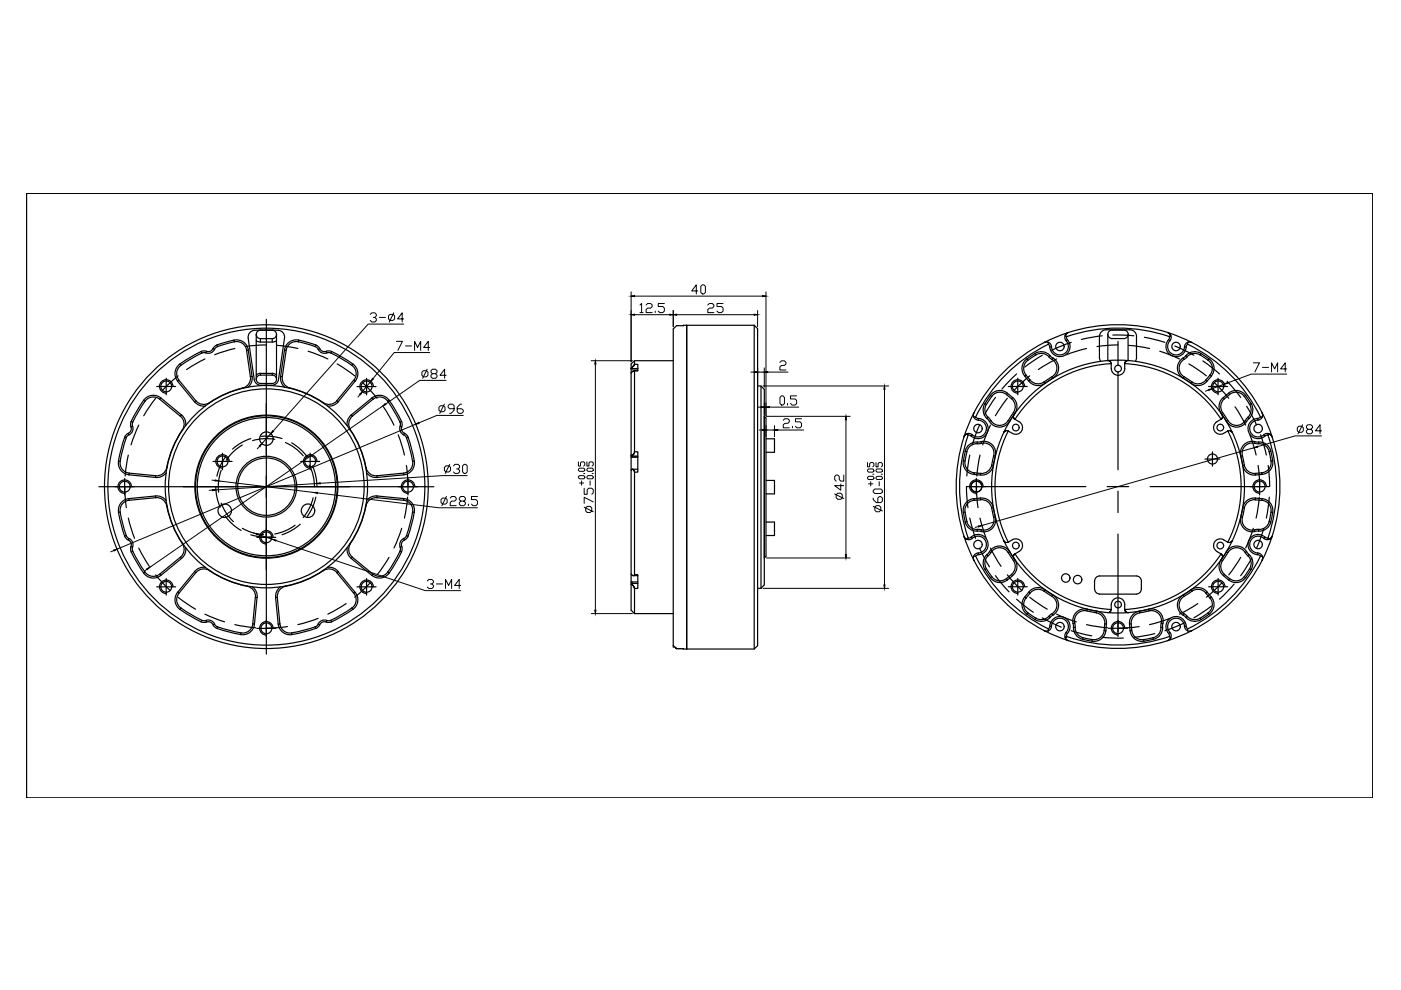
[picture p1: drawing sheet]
<svg xmlns="http://www.w3.org/2000/svg" width="297mm" height="210mm" viewBox="0 0 297 210" stroke-linecap="round" stroke-linejoin="round" font-family="sans-serif">
<!-- layer: 0 -->
<g fill="none" stroke="#000" stroke-width=".25">
<path d="M5.6 41h285.4v128.1h-285.4zM37.8 79.7l-3.3 3M38.2 77.2l.1 .3M38.2 77.2a2.51 2.51 0 0 0-.5 3.6M38.4 77.5a2.15 2.15 0 0 0-.5 3.1M42.8 74.9l-.2-.4-4.4 2.7M42.8 74.9l-4.4 2.6M43.4 76.1l-3.8 2.3M43.8 74.5l-.2 .3M43.8 74.5l-.6-.1-.6 .1M45.2 73.9a1.07 1.07 0 0 1-1.4 .6M46 73.2l.1 .3-.6 .6"/>
<path d="M46 73.2l-.5 .3-.3 .4 .3 .2a1.54 1.54 0 0 1-2.1 .7l-.6 .1M49.6 72.1l-3.6 1M49.7 72.5l-3.6 1M49.8 73.9l-4.3 1.3M52.6 74.2l-.3 .1 .8 5.6 .3-.1M52.6 74.2l.8 5.6M52.7 74.2a2.51 2.51 0 0 0-3.1-2.1l.1 .4a2.13 2.13 0 0 1 2.6 1.8M53.1 79.9a2.15 2.15 0 0 1-1.6 2.4M53.5 79.8a2.51 2.51 0 0 1-.9 2.3M53.9 70a1.46 1.46 0 0 0-1.3 1.7l1.3 8.8a1.54 1.54 0 0 0 1.9 1.2h1.3a1.54 1.54 0 0 0 1.9-1.2l1.3-8.8a1.58 1.58 0 0 0-2-1.7h-4.4M54.3 72.3l.9 .2M54.3 70.9v9.5"/>
<path d="M54.3 70.9a.9 .9 0 0 1 .9-.9h2.5a.87 .87 0 0 1 .9 .9M54.3 70.9a.9 .9 0 0 0 .9 .9M55.2 79.5v-.3h2.5v.3M55.2 71.8v.7M55.2 72.5h2.5M55.2 79.5h2.5M55.2 71.8h2.5M55.2 79.1l-.9 .4M55.2 79.5a.9 .9 0 0 0-.9 .9M56.5 67.7v71M56.5 73.1l-4.5 .4M57.7 71.8v.7"/>
<path d="M57.7 79.1l.9 .4M57.7 79.5a.9 .9 0 0 1 .9 .9M58.6 70.9a.9 .9 0 0 1-.9 .9M58.6 70.9v9.5M58.6 72.3l-.9 .2M58.7 73.2l4.5 .7M59.5 79.8l.4 .1M59.5 79.8a2.51 2.51 0 0 0 .9 2.3M59.9 79.9a2.15 2.15 0 0 0 1.6 2.4M60.3 74.2l.4 .1-.8 5.6M60.3 74.2l-.8 5.6M63.3 72.5a2.15 2.15 0 0 0-2.6 1.8"/>
<path d="M63.3 72.1l3.7 1M65.3 74.5l4.2 1.6M66.8 73.5l-3.5-1v-.4a2.51 2.51 0 0 0-3 2.1M66.9 73.2l-.1 .3 .7 .6M67 73.2l.5 .3 .3 .4-.3 .2a1.46 1.46 0 0 0 1.8 .7l-.1-.3M67.8 73.9a1.07 1.07 0 0 0 1.4 .6M69.2 74.5l.6-.1a19.9 19.9 0 0 1 5 2.8M69.3 74.8a1.55 1.55 0 0 1 1.5 .4l3.8 2.3M70.3 74.5l-.1 .4M71.5 77.2l3.7 2.5M74.8 77.2l-.2 .3a2.15 2.15 0 0 1 .4 3.1M74.8 77.2a2.51 2.51 0 0 1 .5 3.6"/>
<path d="M133.8 79.1v17.4l.2 .1M133.8 78.2h1.4h-1.2M133.8 78.2v.9M134 78.9l-.2 .2M134.5 78.6h.7M134.5 76.5v.7h.7v1.4h-.7v17.2h.7v4.3h-.7v21.7h.7v3h-.7v5.3M134.5 76.5l-.7 .7v.9l.2-.2v.3h-.2M134.5 78.6l-.5 .2M134.5 77.2l-.5 .7M134.5 76.5h8.2M145.6 69v68.6zM159.9 69l.7 .7v67.2l-.7 .7h-14.3"/>
<path d="M159.9 69h-15l-1.4 .1-.8 .6v67.6M159.9 69v68.6M215.5 79.3l-3.1 3.2M217.2 79.7l.3-.2 .9 1.1-.2 .2zM217.7 76.1l.2 .3M217.7 76.1a2.51 2.51 0 0 0-.5 3.6M218.3 79.7l-3.3 3M219.4 75l.2 .3M219.4 74.9a2.67 2.67 0 0 1 3.6 .9l.2 .1M219.5 75l-1.8 1.1M221 75.3l-3.7 2.5M221.4 72.6a34.3 34.3 0 0 0 0 61.1"/>
<path d="M222.3 72.6v.4l.3 .5h.3M222.3 72.6l-.6-.1-.3 .1M222.3 72.6a1.07 1.07 0 0 1 .6 .9M222.3 73a33.6 33.6 0 0 0-15.4 15.4M222.3 75.6l.7 .6M222.4 75.6a2.35 2.35 0 0 0-3.4 .1 2.89 2.89 0 0 0-2 2.5l.2 .7 .3 .6M222.6 75.4l-.3 .2M223 76.2l.2-.3a2.51 2.51 0 0 1 0 4.3l-.2-.3M223.1 79.9l-1.8 1.1M223.1 76.2a2.15 2.15 0 0 1-.1 3.7M224 76.1l-3.9 2.3M225.8 71.1a1.07 1.07 0 0 0 .2 1.1"/>
<path d="M226.1 71.4l.2 .6M226.1 71.4a33.6 33.6 0 0 1 21.9 0M226.3 72a2.15 2.15 0 0 1-.7 3.5 2.15 2.15 0 0 1-3-2M226.3 72l-.3 .2a1.79 1.79 0 0 1-.6 2.9 1.79 1.79 0 0 1-2.5-1.6M226.5 70.5l-.6 .5-.1 .1 .3 .3M226.5 70.5a34.3 34.3 0 0 1 26.2 2.1M226.5 70.5l-2.6 1-2.5 1.1M227.1 72.6l-4.1 1.7M230.4 73.9l-4.3 1.3M233.7 71.2l-4.4 .8M234.5 69.9h5a1.43 1.43 0 0 1 1.5 1.4l-.1 4.8-.2 .5M234.5 69.9a1.43 1.43 0 0 0-1.4 1.4v4.5l.3 .8"/>
<path d="M234.8 76.5l.5 .1 .3 .6a1.93 1.93 0 0 0 1 2.3 1.43 1.43 0 0 0 1.9-1.4v-1.3l.3-.2 .4-.1M234.8 76.4a26.8 26.8 0 0 1 24.3 11.5M234.8 76.4a26.8 26.8 0 0 0-19.8 11.5M234.9 70.9v5.5M235.1 70.2l.7-.2h2.5a.9 .9 0 0 1 .9 .9 .9 .9 0 0 1-.9 .9h-2.5a.9 .9 0 0 1-.9-.6 .9 .9 0 0 1 .2-1zM235.6 77.1a26.1 26.1 0 0 0-20.4 11.8M235.9 71l4.5 .2M237 72.4v5M237 78.9v20.7M237 77.4a.71 .71 0 0 0-.7 .7 .71 .71 0 0 0 .7 .8M237 73.1l-4.4 .4M237 77.4a.71 .71 0 0 1 .8 .7 .71 .71 0 0 1-.8 .8"/>
<path d="M238.5 77.1a26.1 26.1 0 0 1 20.4 11.8M239.2 70.9v5.5M239.3 73.2l4.4 .7M242.6 71.5l4.4 1.1M245.9 74.5l4.2 1.6M247.6 70.5l.3 .2 .3 .4M247.8 72a2.15 2.15 0 0 0 .7 3.5 2.15 2.15 0 0 0 3-2M247.9 71.4l-.1 .6M248 72.2a1.79 1.79 0 0 0 .7 2.9 1.79 1.79 0 0 0 2.4-1.6M248.2 71.1l-.3 .3M248.2 71.1a1.07 1.07 0 0 1-.2 1.1l-.2-.2M249.1 73.4l4 1.9"/>
<path d="M251 76.2l-.2-.3a2.62 2.62 0 0 0-1.1 2.6 2.62 2.62 0 0 0 1.8 2.1l1 .7M251 76.2a2.15 2.15 0 0 0 0 3.7M251 79.9l-.2 .3M251 79.9l1.8 1.1M251.1 73.5l.4 .1M251.5 75.4l.2 .2M251.5 73.5l.3-.5a33.6 33.6 0 0 1 15.4 15.4l-.5 .3M251.7 75.6l-.7 .6M251.8 72.6a1.07 1.07 0 0 0-.7 .9M252.1 77.2l3.7 2.5M252.7 72.6h-.9v.4M252.7 72.6a34.3 34.3 0 0 1 17 20"/>
<path d="M254.4 75.2a2.15 2.15 0 0 0-2.7 .4M254.4 75.2l1.7 1.2M254.6 75l-.2 .3M254.6 74.9a2.67 2.67 0 0 0-3.5 .9l-.3 .1M254.6 75l1.7 1.1-.2 .3a2.15 2.15 0 0 1 .5 3.1M255 76.5l3.6 2.8M256.3 76.1a2.51 2.51 0 0 1 .5 3.6M256.6 79.5l.2 .2M256.6 79.5l-1 1.1M256.8 79.7l-.9 1.1-.3-.2M25.1 97.8h.4M25.1 97.7a2.51 2.51 0 0 0 2.3 3"/>
<path d="M25.5 97.8a2.15 2.15 0 0 0 1.9 2.5M26.4 92.7l-1.3 5M26.4 92.7l.4 .1M27.2 91.9l.1 .3M27.2 91.9l-.5 .3-.3 .5M27.2 96.5l-.7 4.4M27.8 89.4l.3 .1M27.8 89.4l-.1 .5 .1 .6a1.07 1.07 0 0 1-.6 1.4M28.1 90.4l-.3 .1M28.1 90.4a1.53 1.53 0 0 1-1 1.9 17.4 17.4 0 0 0-1.6 5.5M28.1 89.5v.9M29.4 90.1l-1.6 4.2"/>
<path d="M30.5 84.9l.2 .2M30.5 84.9l-2.7 4.4M30.7 85.1l-2.6 4.4M33 84.4l-2.5 3.8M33.2 81.9h4M33.9 84.7l4.3 3.6 .3-.3M33.9 84.7a2.15 2.15 0 0 0-3.1 .4M34.1 84.4l4.4 3.6M34.1 84.4l-.2 .3M34.1 84.4a2.51 2.51 0 0 0-3.6 .5M35.2 80.2v3.5M35.3 99.2h.1"/>
<path d="M36.7 81.9a1.43 1.43 0 0 0-1.5-1.4 1.43 1.43 0 0 0-1.4 1.4 1.43 1.43 0 0 0 1.4 1.5M37.6 80.8l.3-.2 3.6 4.4-.3 .2zM38.3 88.3a2.15 2.15 0 0 1 .4 2.8 23 23 0 0 0-3.5 8.6 2.15 2.15 0 0 1-2.2 1.2M38.5 88a2.51 2.51 0 0 1 .9 2.3M38.7 91.1v.1M41.3 85.2a2.51 2.51 0 0 0 2.3 .9M44.4 85.4h.1M45.2 97.8h4M46.9 99.7l-.6 2.6 .1 2.1M47.2 96.1v3.5M47.8 96.9l-1 1.6-.8 2.5M48.6 97.8a1.43 1.43 0 0 0-1.4-1.4 1.43 1.43 0 0 0-1.4 1.4 1.43 1.43 0 0 0 1.4 1.5"/>
<path d="M51.4 94.4l-2.2 1.6-1.2 1.6M51.5 82.3h.1M51.5 82.3a23.5 23.5 0 0 0-7.6 3.3 2.15 2.15 0 0 1-2.4-.6M53.2 93l-1.8 .7-2.1 1.5M54.3 80.4a.9 .9 0 0 0 .9 .9h2.5a.9 .9 0 0 0 .9-.9M55.4 92.5l2.5 .1 1.9 .4M58.2 93.1l-2.7-.1-1.9 .4M60.5 93.8l1.8 1 2 1.8M61.5 82.3a21.5 21.5 0 0 1 7.1 3.1h-.1M61.5 82.3h.1M61.8 93.9l2.1 1.5 1.2 1.5M63.7 97.8h4.1"/>
<path d="M65.6 98.6l.7 1.9 .4 2.7M65.8 96.1v3.5M66.3 98.8l.6 1.8 .3 2.6M67.2 97.8a1.43 1.43 0 0 0-1.4-1.4 1.43 1.43 0 0 0-1.5 1.4 1.43 1.43 0 0 0 1.5 1.5M71.4 85a2.15 2.15 0 0 1-2.8 .4M71.7 85.2a2.51 2.51 0 0 1-2.3 .9M74.3 91.1a23.3 23.3 0 0 1 3.5 8.6 2.15 2.15 0 0 0 2.1 1.2M74.5 88a2.51 2.51 0 0 0-.9 2.3M74.7 88.3a2.15 2.15 0 0 0-.4 2.8l-.1 .1M75 80.6l.3 .2-3.6 4.4-.3-.2zM75.7 82h4M76.9 81.2l3.1 3.2"/>
<path d="M77.5 99.2h.1M77.7 80.2v3.5M78.9 84.4l-4.4 3.6M78.9 84.4l.2 .3M78.9 84.4a2.51 2.51 0 0 1 3.6 .5M79.1 84.7l-4.4 3.6-.2-.3M79.1 84.7a2.15 2.15 0 0 1 3.1 .4M79.2 81.9a1.43 1.43 0 0 0-1.5-1.4 1.43 1.43 0 0 0-1.4 1.5 1.43 1.43 0 0 0 1.4 1.4M81.3 86.2l2.2 3.9M82.2 85.1l2.6 4.4M82.2 85.1l.3-.2 .4 .6 2.2 3.8M84.4 92.2l1.3 4.3"/>
<path d="M84.8 89.5l.1 .6a1.6 1.6 0 0 0 1 2.2 17.4 17.4 0 0 1 1.6 5.5h.3M84.8 90.4l.4 .1M85.1 89.4l-.3 .1M85.1 89.4l.2 .5-.1 .6a1.07 1.07 0 0 0 .5 1.4M85.7 91.9l-.1 .3M85.7 91.9l.5 .3 .3 .5M86.2 98.7l.3 4.5M86.5 92.7l-.3 .1M86.5 92.7l1.3 5M87.5 97.8a2.15 2.15 0 0 1-1.9 2.5M87.8 97.7a2.51 2.51 0 0 1-2.2 3M133.8 96.5l.2 .4z"/>
<path d="M133.8 96.9h1.4M133.8 96.7v3M134 99.5l-.2 .2v22l.4 .4 .2-.1 .1-.2M134 99.5h.1M134 96.6l1.2 .1M134 99.5l.4 .2 .1 .4M134.5 95.8l-.1 .5-.4 .3M135.2 99.5h-1.2l-.1 .1M135.2 96.9h-1.2M160.6 81.8h.7l.7 .8v41.4l-.7 .7M161.3 81.8v42.9M162 88.3l.4 .3v29.3l-.4 .4z"/>
<path d="M162.4 93h1.8v2.9h-1.8M204.6 97.8l-.4-.1a2.51 2.51 0 0 0 2.3 2.9M204.6 97.7a2.15 2.15 0 0 0 1.9 2.5M204.7 95.7l-.4 2M205 92l.2 .3M205 92l-.5 .3-.1 .3M205 92a1.07 1.07 0 0 1 1.1 .2M205 95.7l-.4 2M205.6 96.5l-.6 4.4M205.9 92.4l-.6-.1a33.6 33.6 0 0 0 0 21.8l.6-.2M206.1 92.2l-.2 .2M206.4 88.4a1.07 1.07 0 0 0 1 .7"/>
<path d="M206.5 87.5l-.1 .9h.4l.6 .3M207.2 94.1a2.15 2.15 0 0 0-2.2 1.6h-.4M207.2 93.7v.4M207.2 93.7a2.51 2.51 0 0 0-2.6 2M207.4 88.7v.4M207.4 89.1a1.79 1.79 0 0 1 1.6 2.4 1.79 1.79 0 0 1-2.9 .7M207.4 88.7a2.15 2.15 0 0 1 1.9 3 2.15 2.15 0 0 1-3.4 .7M207.7 90.1l-1.5 4.2M207.8 96.5l-.7 4.4M208 93.6l.1 .4-.9 .1M208 93.6a2.51 2.51 0 0 1 3 3.1M208 93.7h-.8"/>
<path d="M208.1 94a2.19 2.19 0 0 1 2.2 .7 2.19 2.19 0 0 1 .3 2.3l-.2 .8a2.4 2.4 0 0 1-2.5 2.6M208.8 85.6l.3 .1a2.39 2.39 0 0 0 .8 3.2 2.28 2.28 0 0 0 2.3 1.3 2.28 2.28 0 0 0 2-1.7l.7-1M209.5 88.5l-.3 .3M210 83.9l-.7 1a2.76 2.76 0 0 0 .3 4.2l.2 .3M210 90.1l-1.6 4.2M210.1 89.2l-.3 .2M210.2 98.6l.4 .1a2.51 2.51 0 0 1-2.7 2M210.3 84.1l-1.2 1.7M210.7 96.6l.3 .1M211 96.7l-.4 2M211 84.3l-2.3 3.8M213.4 83.6a2.15 2.15 0 0 0-3.1 .5"/>
<path d="M213.6 84.4l-2.6 3.8M213.6 83.4l1.1 .9-.2 .3-1.1-.9zM213.6 83.4a2.51 2.51 0 0 0-3.6 .4l.3 .3M213.7 91.4l-.5-.1-.4 .4M213.7 89.2l.4 .2M213.8 81.9h4M214.5 84.6a2.15 2.15 0 0 1 .4 2.9M214.7 84.3a2.51 2.51 0 0 1 .5 3.4l-.3-.2M215 87.9l-.1 .5 .3 .5M215 87.9a26.8 26.8 0 0 0 0 30.5M215.2 87.7l-.3 .3a4.7 4.7 0 0 1-2.4 2.5 2.51 2.51 0 0 1-2.7-1.1M215.2 88.9h.1"/>
<path d="M215.2 88.9l.9 .5M215.8 80.2v3.5M216.1 89.4a1.43 1.43 0 0 1 .5 2 1.43 1.43 0 0 1-2 .5l-.8-.5a26.1 26.1 0 0 0 0 23.6M217.2 81.9a1.43 1.43 0 0 0-1.4-1.4 1.43 1.43 0 0 0-1.4 1.4 1.43 1.43 0 0 0 1.4 1.5M218.4 80.6a2.15 2.15 0 0 0 2.9 .4M221.3 81l.2 .3M223.2 80.2l-.6 .4a3.3 3.3 0 0 1-3.6 .9l-.8-.7M255.5 97.3h3.1M255.6 80.6a2.15 2.15 0 0 1-2.9 .4M255.9 80.8a2.51 2.51 0 0 1-3.4 .5l.2-.3M256.2 81.9h4.1M257.1 95.8v3.1"/>
<path d="M257.5 81.2l3 3.2M258 89.4a1.43 1.43 0 0 0-.5 2 1.43 1.43 0 0 0 1.9 .5M258.2 80.2v3.5M258.9 88.9l-.9 .5M258.9 87.7l.3 .3a4.7 4.7 0 0 0 2.4 2.5 2.51 2.51 0 0 0 2.7-1.1M259.1 87.9l.1 .5-.3 .5M259.1 87.9a26.8 26.8 0 0 1 0 30.5M259.2 87.5l-.3 .2M259.2 87.5l1.1 1.7M259.4 84.3a2.51 2.51 0 0 0-.5 3.4M259.6 84.6a2.15 2.15 0 0 0-.4 2.9M259.7 81.9a1.43 1.43 0 0 0-1.4-1.4 1.43 1.43 0 0 0-1.4 1.4 1.43 1.43 0 0 0 1.4 1.5"/>
<path d="M260.2 80.8l2.9 3.5M260.3 91.4l-.9 .5M260.3 91.4l.6-.1 .4 .4M260.3 89.2l-.3 .2M260.3 91.4a26.1 26.1 0 0 1 0 23.6h.6l.4-.4M260.3 91.4h.1M260.5 83.4l.2 .3M260.5 83.4l-1.1 .9M260.5 83.4a2.65 2.65 0 0 1 4.1 1.1 2.96 2.96 0 0 1 .2 4.2l-.5 .7-.3-.2M260.7 83.6a2.15 2.15 0 0 1 3.1 .5M260.7 83.7l-1.1 .9-.2-.3M261.9 86.2l2.2 3.9"/>
<path d="M263.1 96.7l.2 1.2a2.72 2.72 0 0 0 2.9 2.8M263.4 96.6l-.3 .1M263.8 98.6l-.3 .1M263.8 84.1l.3 .3a3.7 3.7 0 0 1 1 3.3l-.5 .8 .2 .3M263.8 98.6a2.15 2.15 0 0 0 2.3 1.8M264.1 83.9l-.3 .2M264.3 86.1l2.1 4M264.6 88.5l-.2 .2a2.26 2.26 0 0 1-1.9 1.5 2.26 2.26 0 0 1-2.2-1M265 92.2l1.3 4.3M265.3 85.6l-.4 .2M266 94a2.28 2.28 0 0 0-2.3 .9 2.28 2.28 0 0 0-.1 2.5l.2 1.2M266.1 93.6a2.51 2.51 0 0 0-3 3.1"/>
<path d="M266.7 88.7v.4M266.7 88.7a2.15 2.15 0 0 0-1.9 3 2.15 2.15 0 0 0 3.4 .7M266.7 89.1a1.79 1.79 0 0 0-1.6 2.4 1.79 1.79 0 0 0 2.9 .7M266.7 98.7l.4 4.5M266.9 93.7v.4M266.9 93.7a2.51 2.51 0 0 1 2.5 2M266.9 93.7l-.8-.1-.1 .4 .9 .1M266.9 94.1a2.35 2.35 0 0 1 2.4 2.4l.2 1.2M267.2 88.4h.4M267.3 92.2l1.2 4.3M267.6 87.5v.9M267.6 88.4a1.07 1.07 0 0 1-.9 .7"/>
<path d="M267.9 92.2l.3 .2M268.2 92.4l.6-.1a33.6 33.6 0 0 1 0 21.8l-.6-.2M268.8 92.3l.4-.3 .5 .6M268.9 98.7l.3 4.5M269.1 92a1.07 1.07 0 0 0-1.1 .2M269.4 95.7h-.3M269.4 95.7l.4 2M269.5 97.7a2.15 2.15 0 0 1-1.9 2.5M269.7 92.6a34.3 34.3 0 0 1 0 21.1M269.8 97.7l-.3 .1M269.8 97.7a2.51 2.51 0 0 1-2.2 2.9M21 103.2h71"/>
<path d="M25.5 108.6l1.3 4.9M25.5 108.6h-.4M26.4 101.4v3.6M26.5 103.2l.3 4.4M26.8 113.5l.5 .7M26.8 113.5l-.4 .2M27.2 109.8l1.3 4.3M27.3 100.7l.1-.4 5.6 .6M27.3 100.7l5.7 .5M27.3 114.2l-.1 .3M27.3 105.7l.1 .4M27.4 114.2a1.43 1.43 0 0 1 .7 1.8l-.3-.1"/>
<path d="M27.4 105.7a2.63 2.63 0 0 0-2.1 3.7 18.9 18.9 0 0 0 1.4 4.8l.5 .3a1.06 1.06 0 0 1 .6 1.4M27.4 106.1a2.15 2.15 0 0 0-1.9 2.5M27.8 115.9l-.1 .5 .1 .6M27.8 117l2.7 4.5M27.9 103.2a1.43 1.43 0 0 0-1.5-1.4 1.43 1.43 0 0 0-1.4 1.4 1.43 1.43 0 0 0 1.5 1.4M28.1 116v.9M28.1 116.9l.4 .6a18.7 18.7 0 0 0 2.8 4.3 2.15 2.15 0 0 0 2.6-.1M28.1 116.9l-.3 .1M29.4 116.2l2.3 3.9M33 105.2v.3M33 105.2l-5.7 .5M33 105.2a2.51 2.51 0 0 1 2.2 .9"/>
<path d="M33 100.9v.3M33 105.5l-5.6 .6M33 105.5a2.15 2.15 0 0 1 2.3 1.7 23.4 23.4 0 0 0 3.6 8.6 2.15 2.15 0 0 1-.6 2.3M35.2 100.3a2.51 2.51 0 0 1-2.2 .9M35.4 107.2l-.1 .1M38.5 118.4l-.3-.3-4.3 3.6 .2 .3M38.5 118.4l-4.4 3.6M38.7 115.2v.1M39.4 116.1a2.51 2.51 0 0 1-.9 2.3M45.8 103.2l.3 2.5 .6 1.8M46.9 106.7l.9 1.8 1.7 2.1M47.8 109.5l1.3 1.4 2 1.6"/>
<path d="M51.4 112l2.5 1 2 .4M53.2 113.4l1.8 .4h2.6M54.5 113.9h4M57.9 113.9a1.43 1.43 0 0 0-1.4-1.4 1.43 1.43 0 0 0-1.5 1.4 1.43 1.43 0 0 0 1.5 1.4M62.6 111.4l-1.8 1-2.6 .8M63.6 111.2l-2 1.4-1.8 .8M66.4 105.5l-.7 2-1.4 2.2M67 105.4l-.9 2.4-1 1.7M73.6 116.1a2.51 2.51 0 0 0 .9 2.3M74.2 115.2l.1 .1a2.15 2.15 0 0 0 .4 2.8M74.5 118.4l.2-.3 4.4 3.6-.2 .3M74.5 118.4l4.4 3.6"/>
<path d="M77.5 107.2l.1 .1M77.7 100.3a2.51 2.51 0 0 0 2.3 .9M79.9 100.9l.1 .3M79.9 105.5l5.7 .6v-.4M79.9 105.5a2.15 2.15 0 0 0-2.3 1.7 21.6 21.6 0 0 1-3.3 8.1M80 105.2l-.1 .3M80 105.2l5.6 .5M80 105.2a2.51 2.51 0 0 0-2.3 .9M82.5 118.2l-2.5 3.7M84.8 116.9l.3 .1M84.8 116.9l-.3 .6a19.8 19.8 0 0 1-2.8 4.3 2.15 2.15 0 0 1-2.6-.1M84.8 116v.9"/>
<path d="M85.1 117l-2.2 3.9-.4 .6-.3-.2M85.2 112l-1.7 4.2M85.2 115.9l-.4 .1M85.2 115.9l.1 .5-.2 .6M85.6 106.1a2.15 2.15 0 0 1 1.9 2.5M85.6 114.2l.1 .3M85.6 114.2a1.43 1.43 0 0 0-.8 1.8M85.6 100.7v-.4l-5.7 .6M85.6 100.7l-5.6 .5M85.6 105.7a2.61 2.61 0 0 1 2.1 3.7 18.9 18.9 0 0 1-1.5 4.8l-.5 .3a1.07 1.07 0 0 0-.5 1.4M86.2 113.5l.3 .2M86.2 113.5l-.6 .7"/>
<path d="M86.4 105.4l-.7 4.4M86.5 101.4v3.6M87.8 108.6h-.3l-1.3 4.9M87.9 103.2a1.43 1.43 0 0 0-1.4-1.4 1.43 1.43 0 0 0-1.4 1.4 1.43 1.43 0 0 0 1.4 1.4M162.4 101.9h1.8v2.8h-1.8M162.4 110.7h1.8v2.8h-1.8M204.3 108.6l.4 2.1M204.4 113.7l.5 .7 .3-.3M204.9 103.2l.3 4.4M205 103.2h25.2M205 110.6a2.15 2.15 0 0 0 2.2 1.7v.3a2.51 2.51 0 0 1-2.6-1.9M205 110.6l-.4 .1"/>
<path d="M205.6 109.8l1.2 4.4M205.9 113.9l.2 .3M205.9 113.9a2.15 2.15 0 0 1 3.4 .7 2.15 2.15 0 0 1-1.9 3M206.1 114.2a1.79 1.79 0 0 1 2.9 .6 1.79 1.79 0 0 1-1.6 2.4M206.1 114.1a1.07 1.07 0 0 1-1.1 .2M206.4 117.9l.1 .9M206.5 105.8l1.4-.2v.4l-1.4 .1zM206.5 105.7a2.53 2.53 0 0 0-2.3 3l.4-.1 .4 2M206.5 100.2l1.4 .2v.3l-1.4-.1zM206.5 106.1a2.15 2.15 0 0 0-1.9 2.5M206.9 117.9a33.6 33.6 0 0 0 15.4 15.4M207 101.4v3.5"/>
<path d="M207 103.2l.4 4.4M207.2 112.2l.9 .1M207.4 117.2a1.07 1.07 0 0 0-1 .7M207.4 117.2v.4M207.4 117.6l-.6 .3h-.4M207.7 116.2l2.1 4M207.8 109.8l1.3 4.3M207.9 105.6a2.51 2.51 0 0 1 2.7 2.1M207.9 106a2.4 2.4 0 0 1 2.5 2.5 3 3 0 0 1-.3 3.3 2.15 2.15 0 0 1-2 .5M208.1 112.3l-.1 .4M208.4 103.2a1.43 1.43 0 0 0-1.4-1.5 1.43 1.43 0 0 0-1.4 1.5 1.43 1.43 0 0 0 1.4 1.4M209.2 117.6l.3 .2"/>
<path d="M209.3 117.6a2.51 2.51 0 0 0-.5 3.1M209.8 117l.3 .1M209.8 117a2.63 2.63 0 0 1 2.6-1.2 2.63 2.63 0 0 1 2.1 1.9l.7 1M209.8 117l-.5 .6M210 116.2l2.2 3.9M210.6 107.7h-.4M210.6 107.7l.4 1.9M211 109.7h-.3M211 109.6a2.59 2.59 0 0 1-3.5 3h-.3M212.8 114.6l.3 .4h.6M213.8 117.2a2.26 2.26 0 0 0-2.2-1 2.26 2.26 0 0 0-1.9 1.4 2.17 2.17 0 0 0-.6 3M213.8 117.2l1.1 1.7 .3-.2"/>
<path d="M213.8 114.9a1.89 1.89 0 0 1 2.5-.3 1.43 1.43 0 0 1-.2 2.3M213.8 114.9h.1M214.1 117l-.4 .2M214.9 118.9a2.15 2.15 0 0 1-.4 2.9M215 118.4a26.8 26.8 0 0 0 24.3 11.5M215.2 118.6a2.51 2.51 0 0 1-.5 3.4M215.2 117.4l-.3 .5 .1 .5M215.2 117.4a26.1 26.1 0 0 0 20.4 11.8M215.2 117.4h.1M216.1 116.9l-.9 .5M234.8 103.2h4.5M237 104.1v4.6"/>
<path d="M237 113.2v21.8M243.8 103.2h25.3M258 116.9l.9 .5M258.9 117.4l.3 .5-.1 .5M258.9 117.4a26.1 26.1 0 0 1-20.4 11.8M258.9 118.6a2.51 2.51 0 0 0 .5 3.4M259.1 118.4a26.8 26.8 0 0 1-19.8 11.5M259.2 118.9a2.15 2.15 0 0 0 .4 2.9M259.4 114.4l.9 .5M259.4 114.4a1.43 1.43 0 0 0-1.9 .6 1.43 1.43 0 0 0 .5 1.9M260.3 114.9h.1M260.3 117.2a2.26 2.26 0 0 1 2.2-1 2.26 2.26 0 0 1 1.9 1.4l.2 .3"/>
<path d="M263.1 118.2l-2.6 3.7M263.1 109.7h.3M263.1 109.6a2.51 2.51 0 0 0 3 3.1M263.5 107.7h.3M263.8 107.7v.4a4.4 4.4 0 0 0-.1 3.3 2.15 2.15 0 0 0 2.3 .9M264 117.1l.3-.1 .5 .6M264.3 117a2.63 2.63 0 0 0-2.6-1.2 2.63 2.63 0 0 0-2.1 1.9l-.7 1 .3 .2 1.1-1.7-.3-.2M264.8 117.6l-.2 .2a2.15 2.15 0 0 1 .3 2.8M264.8 117.6a2.51 2.51 0 0 1 .5 3.1M265.4 118.3l-2.3 3.8M265.7 112l-1.6 4.2M266 112.3l.1 .4"/>
<path d="M266.1 100.4l1.5-.2v.4l-1.4 .1zM266.1 106a2.15 2.15 0 0 0-2.3 1.7M266.2 105.6l1.4 .2v.3l-1.5-.1M266.2 105.6l-.1 .4M266.2 105.6a2.68 2.68 0 0 0-2.9 2.9l-.2 1.1M266.7 117.6l.5 .3a33.6 33.6 0 0 1-15.4 15.4l-.3-.3a2.16 2.16 0 0 0-2.8-2.2 2.16 2.16 0 0 0-.9 3.5M266.7 117.2v.4M266.7 117.2a1.07 1.07 0 0 1 .9 .7M266.9 112.6l-.8 .1M266.9 112.2l-.9 .1M267 105.4l-.7 4.4M267.1 101.4v3.5"/>
<path d="M267.2 117.9l.4 .1v.8M267.6 106.1a2.15 2.15 0 0 1 1.9 2.5M267.6 105.7a2.51 2.51 0 0 1 2.2 2.9M267.9 112l-1.5 4.2M268 114.1a1.07 1.07 0 0 0 1.1 .2M268 114.2a1.79 1.79 0 0 0-2.9 .6 1.79 1.79 0 0 0 1.6 2.4M268.2 113.9l-.3 .3M268.2 113.9a2.15 2.15 0 0 0-3.4 .7 2.15 2.15 0 0 0 1.9 3M268.5 103.2a1.43 1.43 0 0 0-1.4-1.5 1.43 1.43 0 0 0-1.5 1.5 1.43 1.43 0 0 0 1.5 1.4M269.1 110.6l.3 .1M269.1 105.4l-.6 4.4M269.7 113.7l-.6 .7-.3-.3"/>
<path d="M269.7 113.7a34.3 34.3 0 0 1-17 20M269.8 108.7l-.3-.1-.1 .4a3.6 3.6 0 0 1-1.5 3.1l-1 .2v.3a2.51 2.51 0 0 0 2.5-1.9M269.8 108.6l-.4 2.1M30.5 121.5a2.51 2.51 0 0 0 3.6 .5M30.7 121.3l-.2 .2M33 121.9l3.1 3.3M33.2 124.4h4M35.2 122.7v3.5M36.7 124.4a1.43 1.43 0 0 0-1.5-1.4 1.43 1.43 0 0 0-1.4 1.4 1.43 1.43 0 0 0 1.4 1.4M37.7 125.6a2.51 2.51 0 0 0 .5 3.6M37.8 126.6l3.7 2.6M37.9 125.8a2.26 2.26 0 0 0 1.1 3.5l3.8 2.2"/>
<path d="M38.2 129.2l4.4 2.6M38.3 128.9l-.1 .3M41.2 121.2l.3 .2-3.6 4.4-.3-.2zM41.5 121.4a2.15 2.15 0 0 1 2.9-.4 23 23 0 0 0 8.6 3.5 2.15 2.15 0 0 1 1.2 2.1M42.6 131.8l.6 .2 .6-.1M42.8 131.5l-.2 .4M42.8 131.5l.6 .1a1.54 1.54 0 0 1 2.1 .7M43.4 130.2l4.2 1.7M43.6 120.3a2.51 2.51 0 0 0-2.3 .9M43.6 131.6l.2 .3M43.8 131.9a1.07 1.07 0 0 1 1.4 .6M44.4 121h.1"/>
<path d="M45.2 132.5l.3 .4 .5 .3M45.5 132.3l-.3 .2M45.5 132.3a1.57 1.57 0 0 0 1.3 .8l4.3 1.1M46 133.2l5 1.3M46.1 132.9l-.1 .3M49.8 132.4l4.4 .7M51.1 134.2l-.1 .3M52.4 124.3h.1M53.5 124.4a2.51 2.51 0 0 1 1 2.3M53.6 132.3a2.15 2.15 0 0 1-2.5 1.9M54 132.3a2.51 2.51 0 0 1-3 2.2M54.1 126.6l.4 .1-.6 5.6h-.3z"/>
<path d="M54.5 133.2h4M57.9 133.2a1.43 1.43 0 0 0-1.4-1.4 1.43 1.43 0 0 0-1.5 1.4 1.43 1.43 0 0 0 1.5 1.4M58.8 126.6l-.4 .1 .6 5.6M58.8 126.6l.5 5.7M59 132.3a2.51 2.51 0 0 0 2.9 2.2M59.3 132.3h-.3M59.4 132.3a2.15 2.15 0 0 0 2.5 1.9M59.4 124.4a2.51 2.51 0 0 0-1 2.3M60.5 124.3h.1M61 132.9l-4.5 .3M61.9 134.2v.3M66.8 132.9l.1 .3"/>
<path d="M67 133.2l-5.1 1.3M67.4 131.1l-4.2 1.3M67.5 132.3l.3 .2M67.5 132.3a1.57 1.57 0 0 1-1.4 .8l-4.2 1.1M67.8 132.5l-.3 .4-.5 .3M68.5 121h.1a23.4 23.4 0 0 1-8.6 3.5 2.15 2.15 0 0 0-1.2 2.1M68.6 121a2.15 2.15 0 0 1 2.8 .4M69.2 131.9a1.07 1.07 0 0 0-1.4 .6M69.2 131.9l.1-.3a1.43 1.43 0 0 0-1.8 .7M69.4 120.3a2.51 2.51 0 0 1 2.3 .9M70.2 131.5l.1 .4M71.4 121.4l.3-.2 3.6 4.4-.3 .2z"/>
<path d="M73.4 128l-3.9 2.2M74.6 128.9l.2 .3M74.6 128.9l-.6 .4a16.3 16.3 0 0 1-4.4 2.3l-.3-.1M74.8 129.2l-.6 .4a18.8 18.8 0 0 1-4.4 2.4l-.6-.1M75 125.8a2.15 2.15 0 0 1-.4 3.1M75.3 125.6a2.51 2.51 0 0 1-.5 3.6M75.7 124.4h4M77.7 122.7v3.5M78.5 123.6l-3.3 3M79.2 124.4a1.43 1.43 0 0 0-1.5-1.4 1.43 1.43 0 0 0-1.4 1.4 1.43 1.43 0 0 0 1.4 1.4M82.5 121.5a2.51 2.51 0 0 1-3.6 .5M133.8 121.7v2.2l.2-.2v-.3"/>
<path d="M133.8 123.4h1.4M134 123.9l.5 .9M134.3 122.1h.9M134.5 130.1h8.2M135.2 123.7h-1.2v.2h-.2v5.5l.7 .7M142.7 136.8l.8 .7M143.5 137.5l2.1 .1M143.5 137.5h1.4M160.6 124.7h.7M208.8 120.8l1.2 1.7M209.1 120.6l-.3 .2M209.1 120.6l1.2 1.7-.3 .2"/>
<path d="M210 122.5a2.51 2.51 0 0 0 3.6 .4M210.3 122.3a2.15 2.15 0 0 0 3.1 .4M211 122.1l2.9 3.4M213.4 122.7l1.1-.9 .2 .3-1.1 .9zM213.6 121.9l3 3.3M213.8 124.4h4M215.5 127l3.6 2.8M215.8 122.6v3.6M217.2 124.4a1.43 1.43 0 0 0-1.4-1.4 1.43 1.43 0 0 0-1.4 1.4 1.43 1.43 0 0 0 1.4 1.4M217.2 126.6a2.65 2.65 0 0 0 1.2 4.1 2.96 2.96 0 0 0 4.2 .2M217.5 126.8a2.15 2.15 0 0 0 .4 3.1M217.9 129.9l-.2 .3"/>
<path d="M218 129.9a5.5 5.5 0 0 0 3.1 1.5l.9-.4 .4-.3M218.2 125.5l.2 .2-.9 1.1-.3-.2zM218.2 125.5a2.7 2.7 0 0 1 4 0l1 .6M218.3 126.6l3.7 2.6M219.6 131.1l-.2 .3M221 131l4 2M221.3 125.3a2.15 2.15 0 0 0-2.9 .4M221.4 133.7l2.5 1.2 2.6 .9M221.5 125.1l-.2 .2 1.8 1.1M222.3 133.7a1.33 1.33 0 0 0 .7-1.4 1.79 1.79 0 0 1 2.6-1 1.79 1.79 0 0 1 .4 2.8l.3 .2-.2 .6M222.3 130.7l.3 .2M222.6 132.8l-.3 .5-.1 .5-.8-.1"/>
<path d="M222.6 132.8h.3M222.6 132.8a2.15 2.15 0 0 1 3-1.9 2.15 2.15 0 0 1 .7 3.4M223 126.5l.2-.4a2.51 2.51 0 0 1 0 4.3l-.2-.3M223 130.1l-.7 .6M223 126.4a2.15 2.15 0 0 1 .1 3.7M223.2 130.4l-.6 .5M224 130.2l4.2 1.7M226 134.1a1.07 1.07 0 0 0-.2 1.1M226.1 134.9l-.3 .4 .7 .5M226.1 134.9a33.6 33.6 0 0 0 21.9 0M227.1 133.7l4.4 1.1M227.5 132.2l.1 .8"/>
<path d="M227.6 133h.3M227.6 133a2.69 2.69 0 0 0 2.7 2.7l1.3 .2M227.9 132.1l-.4 .1M227.9 132.1v.3a2.41 2.41 0 0 0 1.7 2.8M229.6 135.2l-.1 .4M229.6 135.2l2 .4M230.4 132.4l4.4 .7M230.5 129.5a2.15 2.15 0 0 0-2.6 2.6M230.5 129.5l2 .4v-.3M230.5 129.2v.3M231.6 135.6v.4M232.1 123.2v1.7"/>
<path d="M232.1 123.2a1.07 1.07 0 0 1 1.1-1.1h7.7a1.07 1.07 0 0 1 1.1 1.1v1.7a1.07 1.07 0 0 1-1.1 1M232.1 124.9a1.07 1.07 0 0 0 1.1 1M232.5 129.9a2.15 2.15 0 0 1 1.7 2.4M232.5 129.6a2.51 2.51 0 0 1 2.1 2.7M232.5 129.6l-.4-.1a4.8 4.8 0 0 0-3.5 0 2.51 2.51 0 0 0-1.1 2.7M233.1 126h7.8M233.7 135.1l4.5 .2M234.1 133.7h.4M234.1 133.7a2.15 2.15 0 0 1-2.5 1.9M234.5 133.7a2.51 2.51 0 0 1-2.9 2.2M234.6 132.3h-.4l-.1 1.4M234.6 132.3l-.1 1.4"/>
<path d="M235 133.2h4M235.6 128.2v1M235.6 129.2l-.3 .5-.5 .2M235.6 128.2a1.43 1.43 0 0 1 1.4-1.4 1.43 1.43 0 0 1 1.5 1.4M238.5 128.2v1M238.5 129.2l.2 .5 .5 .2M238.5 133.2a1.43 1.43 0 0 0-1.5-1.4 1.43 1.43 0 0 0-1.4 1.4 1.43 1.43 0 0 0 1.4 1.4M239.5 132.3h.3l.2 1.4h-.4zM240 133.7a2.16 2.16 0 0 0 2.5 1.9v.3a2.51 2.51 0 0 1-2.9-2.2M241.5 132.9l-4.5 .3M241.6 129.6a2.51 2.51 0 0 0-2.1 2.7M241.6 129.9a2.15 2.15 0 0 0-1.8 2.4"/>
<path d="M243.5 129.2a2.61 2.61 0 0 1 3 3.5v.3M243.5 129.2l.1 .3M243.5 129.2l-1.9 .4M243.6 129.5a2.15 2.15 0 0 1 2.6 2.6M243.6 129.5l-2 .4-.1-.3M244.5 135.2v.4M244.5 135.2l-2 .4M244.8 134.3l-4.4 .8M246.1 133a2.15 2.15 0 0 1-1.6 2.2M246.2 132.1l.3 .1M246.2 132.1l-.1 .9M246.5 133h-.4"/>
<path d="M246.5 133a2.69 2.69 0 0 1-2.8 2.7l-1.2 .2M247.9 134.9l.3 .3M247.9 134.9l-.1-.6 .2-.2a1.05 1.05 0 0 1 .2 1.1M248 131.1l-4.3 1.3M248.2 135.2l-.3 .5-.3 .1M250.8 126.1l.2 .4M250.8 130.4l.7 .5M251 126.4a2.15 2.15 0 0 0 0 3.7M251 130.1l.7 .6M251.1 132.1l-4.1 1.6M251.5 132.8h-.4M251.7 130.7l-.2 .2"/>
<path d="M251.7 130.7a2.15 2.15 0 0 0 2.7 .4M251.8 133.4v.4l.9-.1M251.8 133.7a1.33 1.33 0 0 1-.7-1.4 1.79 1.79 0 0 0-2.6-1 1.79 1.79 0 0 0-.5 2.8M252.5 125l-.3 .3a4.7 4.7 0 0 0-2.5 2.5 2.51 2.51 0 0 0 1.1 2.6l.2-.3M252.7 133.7a34.3 34.3 0 0 1-26.2 2.1M252.7 125.3a2.15 2.15 0 0 1 2.9 .4M254 128l-3.9 2.2M254.4 131.1l.2 .3M255.6 125.7l.3-.2 .9 1.1-.2 .2zM255.9 125.5a2.51 2.51 0 0 0-3.4-.5l.2 .3-1.7 1.1M256.1 129.9l.2 .3M256.1 129.9l-1.7 1.2"/>
<path d="M256.3 124.4h4M256.4 130.2l-.4 .3a4 4 0 0 1-3.6 1.1l-1-.7M256.6 126.8a2.15 2.15 0 0 1-.5 3.1M256.8 126.6a2.51 2.51 0 0 1-.5 3.6M256.8 128.5l-3.7 2.5M258.3 122.6v3.6M259.1 123.6l-3.3 3M259.6 121.8l1.1 .9-.2 .3-1.1-.9zM259.7 124.4a1.43 1.43 0 0 0-1.4-1.4 1.43 1.43 0 0 0-1.4 1.4 1.43 1.43 0 0 0 1.4 1.4M261.7 123.8l-3.1 3.2M263.8 122.3a2.15 2.15 0 0 1-3.1 .4M264.1 122.5a2.51 2.51 0 0 1-3.6 .4"/>
<path d="M264.9 120.6l.4 .2M265 120.6l-1.2 1.7 .3 .2M265.3 120.8l-1.2 1.7"/>
<circle cx="224.7" cy="73.5" r=".9"/>
<circle cx="249.3" cy="73.5" r=".9"/>
<circle cx="35.2" cy="81.9" r="1.15"/>
<circle cx="47.2" cy="97.8" r="1.15"/>
<circle cx="56.5" cy="93" r="1.43"/>
<circle cx="65.8" cy="97.8" r="1.15"/>
<circle cx="77.7" cy="82" r="1.15"/>
<circle cx="207.4" cy="90.9" r=".9"/>
<circle cx="215.4" cy="90.7" r=".71"/>
<circle cx="215.8" cy="81.9" r="1.15"/>
<circle cx="257.1" cy="97.3" r="1.07"/>
<circle cx="258.3" cy="81.9" r="1.15"/>
<circle cx="258.7" cy="90.7" r=".71"/>
<circle cx="266.7" cy="90.9" r=".9"/>
<circle cx="26.4" cy="103.2" r="1.15"/>
<circle cx="47.6" cy="108.3" r="1.43"/>
<circle cx="56.5" cy="103.2" r="33.6"/>
<circle cx="56.5" cy="103.2" r="34.3"/>
<circle cx="56.5" cy="103.2" r="21.5"/>
<circle cx="56.5" cy="103.2" r="20.7"/>
<circle cx="56.5" cy="103.2" r="15.2"/>
<circle cx="56.5" cy="103.2" r="15"/>
<circle cx="56.5" cy="103.2" r="14.7"/>
<circle cx="56.5" cy="103.2" r="6.4"/>
<circle cx="56.5" cy="103.2" r="6.1"/>
<circle cx="56.5" cy="113.9" r="1.15"/>
<circle cx="65.3" cy="108.3" r="1.43"/>
<circle cx="86.5" cy="103.2" r="1.15"/>
<circle cx="207" cy="103.2" r="1.15"/>
<circle cx="207.4" cy="115.5" r=".9"/>
<circle cx="215.4" cy="115.7" r=".71"/>
<circle cx="258.7" cy="115.7" r=".71"/>
<circle cx="266.7" cy="115.5" r=".9"/>
<circle cx="267.1" cy="103.2" r="1.15"/>
<circle cx="35.2" cy="124.4" r="1.15"/>
<circle cx="56.5" cy="133.2" r="1.15"/>
<circle cx="77.7" cy="124.4" r="1.15"/>
<circle cx="215.8" cy="124.4" r="1.15"/>
<circle cx="224.7" cy="132.9" r=".9"/>
<circle cx="226" cy="122.6" r=".9"/>
<circle cx="228.5" cy="122.9" r=".9"/>
<circle cx="237" cy="133.2" r="1.15"/>
<circle cx="237" cy="128.2" r=".71"/>
<circle cx="249.3" cy="132.9" r=".9"/>
<circle cx="258.3" cy="124.4" r="1.15"/>
</g>
<g fill="none" stroke="#000" stroke-width=".21">
<path d="M78.5 66.7l.3-.4h.7l.3 .4v.3l-.3 .3h-.3M79.5 67.3l.3 .3v.3l-.3 .4h-.7l-.3-.4M80.4 67.3h1.3M82.4 67l.3-.3h.6l.4 .3v.6l-.4 .3h-.6l-.3-.3zM83.5 66.3l-1 2M84 72.4h1.3l-.9 1.9M85.6 68.7h-7.5l-20.2 22.7M85.6 67.6h-1.3l1-1.3v2M86 73.3h1.3M87.9 74.3v-1.9l.6 1.3 .7-1.3v1.9M89.4 78.9l.4-.3h.6l.3 .3v.7l-.3 .3h-.6l-.4-.3zM90.6 78.3l-1 1.9"/>
<path d="M91.1 74.7h-7.5l-4.5 5.6M91.1 73.7h-1.3l1-1.3v1.9M91.7 79.2l-.3-.3v-.3l.3-.3h.6l.4 .3v.3l-.4 .3h-.6l-.3 .4v.3l.3 .3h.6l.4-.3v-.3l-.4-.4M94.6 79.6h-1.3l1-1.3v1.9M125.3 76.5h8.8M126.2 77.2v52.2M133.8 61.9v14.8M134.5 62.8h27.2M134.5 66.7h7.5M135.7 64.7l.3-.3v1.9M135.7 66.3h.6M137 64.7l.3-.3h.7l.3 .3v.3l-.3 .3h-.7l-.3 .3v.7h1.3"/>
<path d="M138.9 66v.3M140.9 64.4h-1.3v.6h.9l.4 .3v.7l-.4 .3h-.6l-.3-.3M142.7 65.8v3.5M143.5 66.7h16.4M147.9 61.7h-1.2l.9-1.3v1.9M148.6 60.7l.3-.3h.3l.4 .3v1.3l-.4 .3h-.3l-.3-.3zM150.1 64.7l.3-.3h.6l.4 .3v.3l-.4 .3h-.6l-.3 .3v.7h1.3M153.3 64.4h-1.3v.6h1l.3 .3v.7l-.3 .3h-.7l-.3-.3M159.2 78.9h.7M160.6 65.8v3.4M160.6 78v4.1M160.6 78.9h1.4"/>
<path d="M162 78v4.1M162.4 61.9v26.3M162.8 78.9h4.3M165.3 76.8l.4-.3h.6l.3 .3v.4l-.3 .3h-.6l-.4 .3v.7h1.3M265.7 76.9h1.3l-.9 2M267.7 77.9h1.3M269.6 78.9v-2l.6 1.3 .7-1.3v2M272.8 79.3h-7.5l-5 1.9M272.8 78.2h-1.3l1-1.3v2M55 94.6l-.4 .6M57.4 91.9l-1.9 2.2M76.3 83.6l-.4 .6"/>
<path d="M78.6 80.9l-1.8 2.2M81.2 86.1l-49.4 34.2M88.1 89.9l-63.3 26.5M93.1 86.3l.3-.3h.6l.4 .3v.7l-.4 .3h-.6l-.3-.3zM94.2 85.7l-1 1.9M94.5 98.8h.7l.3 .3v.6l-.3 .4h-.7l-.3-.4v-.6zM94.6 80.7h-5.6l-7.2 5M95.3 98.5l-.9 1.9M96.2 98.8l.3-.3h.6l.3 .3v.3l-.3 .3h-.3M96.3 86.7h-1l-.3-.4v-.3l.3-.3h.7l.3 .3v1l-.7 .6h-.3M97.1 99.4l.3 .3v.4l-.3 .3h-.6l-.3-.3M97.9 85.7h-.3l-.7 .6v1l.4 .3h.6l.3-.3v-.3l-.3-.3h-1"/>
<path d="M98.1 98.8l.3-.3h.3l.4 .3v1.3l-.4 .3h-.3l-.3-.3zM98.2 88.1h-5.6l-3.8 1.6M122.6 99.5l.3-.2h.9l.2 .4-.2 .2h-.9l-.3-.2zM122.6 97.9v.9h.5v-.7l.2-.2h.5l.2 .2v.5l-.2 .2M124.4 99.5l.3-.2h.9l.2 .4-.2 .2h-.9l-.3-.2zM124.4 97.9v.9h.5v-.7l.2-.2h.5l.2 .2v.5l-.2 .2M160.6 86.3h.7M161 91.2h.7M161.8 81.8h26.6M162 85.4v2.4M162 86.3h.4M162.4 90.3v2.3"/>
<path d="M162.4 91.2h1.8M162.5 88.3h17.7M163.1 86.3h6.2M164.2 90.3v2.3M164.9 91.2h5.5M165.7 83.9h.3l.3 .4v1.2l-.3 .4h-.3l-.3-.4v-1.2zM166.1 89.1l.3-.3h.6l.4 .3v.3l-.4 .4h-.6l-.3 .3v.6h1.3M167 85.5v.4M168 90.4v.3M168.9 83.9h-1.3v.7h1l.3 .3v.6l-.3 .4h-.7l-.3-.4M169.9 88.8h-1.3v.6h1l.3 .4v.6l-.3 .3h-.6l-.4-.3M179.4 89v28.6"/>
<path d="M183.9 98.1v.9h.5v-.7l.2-.2h.5l.2 .2v.4l-.2 .3M184.1 99.4h1l.2 .5-.2 .2h-1l-.2-.2zM185.7 98.1v.9h.5v-.7l.2-.2h.5l.2 .2v.4l-.2 .3M185.9 99.4h1l.2 .5-.2 .2h-1l-.2-.2zM187.5 82.6v41.4M256.3 82.7l-.7 .2M259.6 81.4l-2.7 1M265.9 94.9l-57.8 16.5M275.1 90.7l.3-.3h.6l.3 .3v.6l-.3 .4h-.6l-.3-.4zM276.2 90.1l-1 1.9M277.3 91l-.3-.3v-.3l.3-.3h.6l.4 .3v.3l-.4 .3h-.6l-.3 .3v.4l.3 .3h.6l.4-.3v-.4l-.4-.3M280.2 92.4h-5.6l-8 2.3"/>
<path d="M280.2 91.3h-1.3l1-1.2v1.9M24.1 116.7l-.6 .3M44.9 101.8l.7 .1M45.1 103.9l-.8 .1M46.3 102l20.3 2.4M53.8 113l.6 .2M55.1 113.5l2.7 .9M58.5 114.6l31.7 10.6h7.5M67.2 102.5l-21.4 1.4M67.3 104.5l25.8 3.2h8.1M93.5 105.9l.3-.3h.7l.3 .3v.7l-.3 .3h-.7l-.3-.3zM94.7 105.3l-1 1.9"/>
<path d="M95.5 105.6l.3-.3h.6l.3 .3v.3l-.3 .3h-.6l-.3 .4v.6h1.2M97.7 106.2l-.3-.3v-.3l.3-.3h.7l.3 .3v.3l-.3 .3h-.7l-.3 .4v.3l.3 .3h.7l.3-.3v-.3l-.3-.4M99.1 100.8h-5.3l-25.9 1.7M99.3 106.9v.3M101.2 105.3h-1.2v.6h.9l.3 .3v.7l-.3 .3h-.6l-.3-.3M122.6 101.1l.3-.3h.9l.2 .5-.2 .2h-.9zM122.9 102.4h.9M123.3 102v.9M123.8 100.4h.2M123.9 103.5v1.3h.6v-1l.3-.3h.7l.3 .3v.7l-.3 .3M123.9 107.5l1.9 1M124.4 101.1l.3-.3h.9l.2 .5-.2 .2h-.9z"/>
<path d="M124.5 107.4h.7l.3 .3v.6l-.3 .4h-.7l-.3-.4v-.6zM125.1 102v.9M125.6 100.4h.2M125.8 106.4l-1.9-1v1.3M162.5 118.3h17.7M177 104.7l1.9 1M177.3 104.9l.3-.3h.7l.3 .3v.6l-.3 .4h-.7l-.3-.4zM178.3 102.6v1.3l-1.3-.9h1.9M178.9 100.7v1.3h-.6l-.4-.3v-.7l-.3-.3h-.3l-.3 .3v.7l.3 .3M184.1 101h1l.2 .5-.2 .2h-1l-.2-.2zM184.1 102.6h1M184.6 102.1v.9"/>
<path d="M185.1 100.5h.2M185.1 105.6v.3l.7 .7h.9l.4-.4v-.6l-.4-.3h-.3l-.3 .3v1M185.1 104l.4-.3h1.2l.4 .3v.3l-.4 .3h-1.2l-.4-.3zM185.1 107.4l2 .9M185.5 107.5l.3-.3h.6l.3 .3v.7l-.3 .3h-.6l-.3-.3zM185.9 101h1l.2 .5-.2 .2h-1l-.2-.2zM186.4 102.1v.9M186.9 100.5h.2M207.5 111.6l-.7 .2M31.2 120.7l-.6 .4M90.6 123.2l.3-.3h.7l.3 .3v.3l-.3 .3h-.4M91.6 123.8l.3 .3v.4l-.3 .3h-.7l-.3-.3"/>
<path d="M92.5 123.8h1.3M94.5 124.8v-1.9l.6 1.2 .7-1.2v1.9M97.7 124.1h-1.3l1-1.2v1.9M125.3 130.1h8.8M161.8 124.7h26.6"/>
</g>
<g fill="#000" stroke="#000" stroke-width=".21">
<path d="M126.2 76.5l.2 .7h-.3zM133.8 62.8l.7-.1v.2zM133.8 66.7l.7-.1v.3zM142 66.6l.7 .1-.7 .2zM142.7 66.7l.8-.1v.3zM159.9 78.8l.7 .1-.7 .1zM159.9 66.6l.7 .1-.7 .2zM161.7 62.7l.7 .1-.7 .1zM162 78.9l.8-.1v.2zM55 94.5l.5-.4-.4 .6zM57.8 91.3l.2 .2-.6 .4zM76.3 83.6l.5-.5-.4 .6z"/>
<path d="M79 80.2l.2 .2-.6 .5zM81.7 85.6l.1 .2-.6 .3zM88.1 89.9l.6-.3 .2 .2zM161.3 86.2l.7 .1-.7 .1zM161.7 91l.7 .2-.7 .1zM162.4 86.3l.7-.1v.2zM164.2 91.2l.7-.2v.3zM179.4 88.3l.1 .7h-.3zM187.5 81.8l.1 .8h-.2zM256.2 82.6l.7-.2-.6 .4zM259.6 81.4l.6-.3 .1 .2zM265.9 94.9l.7-.3v.2z"/>
<path d="M24.1 116.6l.7-.2-.6 .4zM45 103.8l.8 .1-.7 .1zM45.6 101.8l.7 .2h-.7zM54.5 113.1l.6 .4-.7-.1zM57.8 114.4l.7 .1v.2zM66.6 104.4h.7v.2zM67.2 102.5l.7-.2v.3zM179.2 117.6h.3l-.1 .7zM207.4 111.5l.7-.1-.6 .3zM31.1 120.6l.7-.3-.5 .5zM126.1 129.4h.3l-.2 .7zM187.4 124h.2l-.1 .7z"/>
</g>
</svg>
